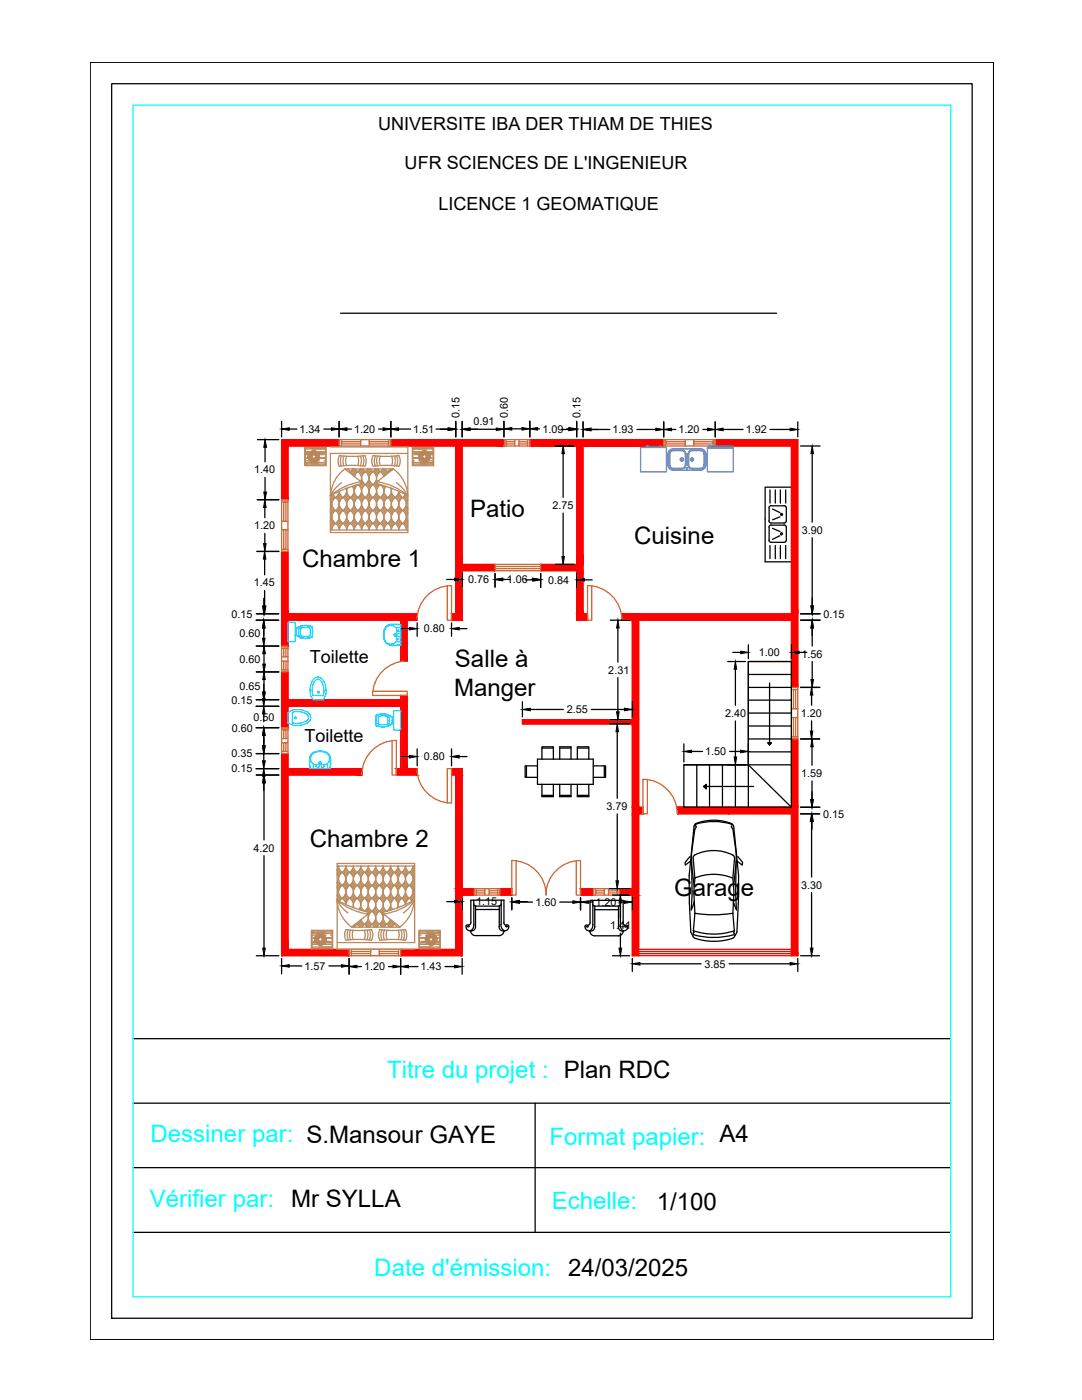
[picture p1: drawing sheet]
<svg xmlns="http://www.w3.org/2000/svg" width="216mm" height="279mm" viewBox="0 0 216 279" stroke-linecap="round" stroke-linejoin="round" font-family="sans-serif">
<defs><g id="words">
<g font-size="4.8">
<text x="93.8" y="103.2">Patio</text>
<text x="60.3" y="113.2">Chambre 1</text>
<text x="126.5" y="108.6">Cuisine</text>
<text x="90.8" y="133.2">Salle à</text>
<text x="90.6" y="138.9">Manger</text>
<text x="61.8" y="169">Chambre 2</text>
<text x="134.5" y="178.8">Garage</text>
<text x="58.1" y="240.9">Mr SYLLA</text>
<text x="131" y="241.4">1/100</text>
</g>
<g font-size="4.8" fill="#0ff">
<text x="77.2" y="215.1">Titre du projet : Plan RDC</text>
<text x="30" y="228">Dessiner par: S.Mansour GAYE</text>
<text x="109.6" y="228.4">Format papier: A4</text>
<text x="29.9" y="240.8">Vérifier par:</text>
<text x="110.1" y="241.2">Echelle:</text>
<text x="74.7" y="254.7">Date d'émission: 24/03/2025</text>
</g>
<g font-size="3.6">
<text x="75.5" y="25.9">UNIVERSITE IBA DER THIAM DE THIES</text>
<text x="80.7" y="33.7">UFR SCIENCES DE L'INGENIEUR</text>
<text x="87.5" y="41.8">LICENCE 1 GEOMATIQUE</text>
<text x="61.8" y="132.2">Toilette</text>
<text x="60.8" y="148.2">Toilette</text>
</g>
<g font-size="2.2">
<text x="91.7" y="83.4" transform="rotate(-90 91.7 83.4)">0.15</text>
<text x="101.3" y="83.3" transform="rotate(-90 101.3 83.3)">0.60</text>
<text x="115.8" y="83.5" transform="rotate(-90 115.8 83.5)">0.15</text>
<text x="59.7" y="86.4">1.34</text>
<text x="70.7" y="86.4">1.20</text>
<text x="82.4" y="86.4">1.51</text>
<text x="94.5" y="84.9">0.91</text>
<text x="108.2" y="86.3">1.09</text>
<text x="122.2" y="86.5">1.93</text>
<text x="135.4" y="86.5">1.20</text>
<text x="148.8" y="86.5">1.92</text>
<text x="50.7" y="94.5">1.40</text>
<text x="110.3" y="101.6">2.75</text>
<text x="50.7" y="105.6">1.20</text>
<text x="160" y="106.5">3.90</text>
<text x="50.6" y="117">1.45</text>
<text x="93.4" y="116.4">0.76</text>
<text x="101.1" y="116.4">1.06</text>
<text x="109.4" y="116.5">0.84</text>
<text x="46.2" y="123.3">0.15</text>
<text x="164.3" y="123.3">0.15</text>
<text x="47.8" y="127.1">0.60</text>
<text x="84.6" y="126.2">0.80</text>
<text x="151.4" y="131">1.00</text>
<text x="159.9" y="131.2">1.56</text>
<text x="47.8" y="137.6">0.65</text>
<text x="47.8" y="132.3">0.60</text>
<text x="121.4" y="134.4">2.31</text>
<text x="46.2" y="140.4">0.15</text>
<text x="50.6" y="143.9">0.50</text>
<text x="113.1" y="142.4">2.55</text>
<text x="144.7" y="143.1">2.40</text>
<text x="159.8" y="143.1">1.20</text>
<text x="46.2" y="146">0.60</text>
<text x="46.2" y="151.2">0.35</text>
<text x="46.2" y="154.2">0.15</text>
<text x="84.6" y="151.8">0.80</text>
<text x="140.7" y="150.7">1.50</text>
<text x="159.9" y="155.1">1.59</text>
<text x="121" y="161.7">3.79</text>
<text x="164.3" y="163.2">0.15</text>
<text x="50.6" y="170">4.20</text>
<text x="159.9" y="177.3">3.30</text>
<text x="95" y="180.7">1.15</text>
<text x="106.8" y="180.8">1.60</text>
<text x="118.8" y="180.8">1.20</text>
<text x="121.8" y="185.4">1.41</text>
<text x="60.8" y="193.5">1.57</text>
<text x="72.7" y="193.7">1.20</text>
<text x="83.9" y="193.7">1.43</text>
<text x="140.6" y="193.1">3.85</text>
</g>
</g></defs>
<!-- layer: Calque11 -->
<path d="M18 12.4h180.3v255h-180.3zM22.3 16.7h171.7v246.4h-171.7zM68 62.5h87M26.6 207.3h163.1M26.6 233h163.1M26.6 220.2h163.1M106.8 220.2v25.7M26.6 245.9h163.1" fill="none" stroke="#000" stroke-width=".25"/>
<path d="M26.6 21h163.1v237.8h-163.1z" fill="none" stroke="#0ff" stroke-width=".25"/>
<!-- layer: 3DJORDAN -->
<g fill="#f00" stroke="#f00" stroke-width=".2">
<path d="M129.3 88.9l3.1 .1z"/>
<path d="M105.7 87.7l26.7 1.2v-1.2zM105.7 87.7l26.7 1.2h-26.7z"/>
<path d="M142.7 87.7l16.5 1.3v-1.3zM142.7 87.7l16.5 1.3h-16.5z"/>
<path d="M105.7 88.9l23.5 .1zM105.7 88.9l23.5 .1z"/>
<path d="M78 87.7l22.6 1.3v-1.3zM78 87.7l22.6 1.3h-22.6z"/>
<path d="M56.2 87.7l11.5 1.3v-1.3zM56.2 87.7l11.5 1.3h-11.5z"/>
<path d="M56.2 89l1.3 10.7v-10.7zM56.2 89l1.3 10.7h-1.3z"/>
<path d="M115.1 89l1.2 23.6v-23.6zM115.1 89l1.2 23.6h-1.2z"/>
<path d="M90.9 89l1.3 23.6v-23.6zM90.9 89l1.3 23.6h-1.3z"/>
<path d="M107.9 112.6l8.4 1.3v-1.3zM107.9 112.6l8.4 1.3h-8.4z"/>
<path d="M90.9 112.6l7.9 1.3v-1.3zM90.9 112.6l7.9 1.3h-7.9z"/>
<path d="M157.9 89l1.3 33.5v-33.5zM157.9 89l1.3 33.5h-1.3z"/>
<path d="M115.1 113.9l1.2 8.6v-8.6zM115.1 113.9l1.2 8.6h-1.2z"/>
<path d="M90.9 113.9l1.3 8.6v-8.6zM90.9 113.9l1.3 8.6h-1.3z"/>
<path d="M56.2 110.1l1.3 12.4v-12.4zM56.2 110.1l1.3 12.4h-1.3z"/>
<path d="M124.1 122.5l35.1 1.3v-1.3zM124.1 122.5l35.1 1.3h-35.1z"/>
<path d="M115.1 122.5l2.1 1.3v-1.3zM115.1 122.5l2.1 1.3h-2.1z"/>
<path d="M90.1 122.5l2.1 1.3v-1.3zM90.1 122.5l2.1 1.3h-2.1z"/>
<path d="M56.2 122.5l27 1.3v-1.3zM56.2 122.5l27 1.3h-27z"/>
<path d="M56.2 123.8l1.3 5.1v-5.1zM56.2 123.8l1.3 5.1h-1.3z"/>
<path d="M79.9 123.8l1.4 8.1v-8.1zM79.9 123.8l1.4 8.1h-1.4z"/>
<path d="M157.9 123.8l1.3 13.4v-13.4zM157.9 123.8l1.3 13.4h-1.3z"/>
<path d="M79.9 138.8l1.4 .8v-.8zM79.9 138.8l1.4 .8h-1.4z"/>
<path d="M56.2 134.1l1.3 5.5v-5.5zM56.2 134.1l1.3 5.5h-1.3z"/>
<path d="M56.2 139.6l25.1 1.4v-1.4zM56.2 139.6l25.1 1.4h-25.1z"/>
<path d="M126.2 123.8l1.2 19.8v-19.8zM126.2 123.8l1.2 19.8h-1.2z"/>
<path d="M104.2 143.6l23.2 .9v-.9zM104.2 143.6l23.2 .9h-23.2z"/>
<path d="M56.2 141l1.3 4.2v-4.2zM56.2 141l1.3 4.2h-1.3z"/>
<path d="M79.9 141l1.4 12.4v-12.4zM79.9 141l1.4 12.4h-1.4z"/>
<path d="M56.2 150.4l1.3 3v-3zM56.2 150.4l1.3 3h-1.3z"/>
<path d="M90.1 153.4l2.1 1.3v-1.3zM90.1 153.4l2.1 1.3h-2.1z"/>
<path d="M79.1 153.4l4.1 1.3v-1.3zM79.1 153.4l4.1 1.3h-4.1z"/>
<path d="M56.2 153.4l16 1.3v-1.3zM56.2 153.4l16 1.3h-16z"/>
<path d="M157.9 147.5l1.3 13.6v-13.6zM157.9 147.5l1.3 13.6h-1.3z"/>
<path d="M126.2 144.5l1.2 16.6v-16.6zM126.2 144.5l1.2 16.6h-1.2z"/>
<path d="M157.9 161.1h1.3zM157.9 161.1h1.3z"/>
<path d="M135.2 161.1h22.7zM135.2 161.1h22.7z"/>
<path d="M135.2 161.1l24 1.3v-1.3zM135.2 161.1l24 1.3h-24z"/>
<path d="M126.2 161.1l2.1 1.3v-1.3zM126.2 161.1l2.1 1.3h-2.1z"/>
<path d="M126.2 162.4l1.2 15v-15zM126.2 162.4l1.2 15h-1.2z"/>
<path d="M90.9 154.7l1.3 22.7v-22.7zM90.9 154.7l1.3 22.7h-1.3z"/>
<path d="M123.6 177.4l3.8 1.2v-1.2zM123.6 177.4l3.8 1.2h-3.8z"/>
<path d="M115.8 177.4l2.6 1.2v-1.2zM115.8 177.4l2.6 1.2h-2.6z"/>
<path d="M99.8 177.4l2.3 1.2v-1.2zM99.8 177.4l2.3 1.2h-2.3z"/>
<path d="M90.9 177.4l3.7 1.2v-1.2zM90.9 177.4l3.7 1.2h-3.7z"/>
<path d="M90.9 178.6l1.3 10.9v-10.9zM90.9 178.6l1.3 10.9h-1.3z"/>
<path d="M56.2 154.7l1.3 34.8v-34.8zM56.2 154.7l1.3 34.8h-1.3z"/>
<path d="M157.9 162.4l1.3 28.3v-28.3zM157.9 162.4l1.3 28.3h-1.3z"/>
<path d="M126.2 178.6l1.2 12.1v-12.1zM126.2 178.6l1.2 12.1h-1.2z"/>
<path d="M79.9 189.5l12.3 1.2v-1.2zM79.9 189.5l12.3 1.2h-12.3z"/>
<path d="M56.2 189.5l13.5 1.2v-1.2zM56.2 189.5l13.5 1.2h-13.5z"/>
</g>
<g fill="none" stroke="#f00" stroke-width=".25">
<path d="M57.5 96.2l-1.3 1.3M66 87.7l-1.3 1.3M92.2 100l-1.3 1.3M143.1 87.7l-.4 .3M116.3 114.4l-1.2 1.3M159.2 110.1l-1.3 1.3M57.5 134.8l-1.3 1.2M69.7 122.5l-1.3 1.3M146.8 122.5l-1.2 1.3M81.3 149.5l-1.4 1.3M125.7 143.6l-.8 .9M127.4 141.9l-1.2 1.3"/>
<path d="M159.2 148.7l-1.3 1.3M57.5 173.3l-1.3 1.3M92.2 177.1l-1.3 1.3M146.7 161.1l-1.2 1.3M127.4 180.5l-1.2 1.2M159.2 187.2l-1.3 1.3"/>
</g>
<!-- layer: Mur -->
<g fill="none" stroke="#f00" stroke-width=".25">
<path d="M56.2 87.7h11.5v1.3h-10.2v10.7h-1.3zM78 87.7h22.6v1.3h-8.4v23.6h6.6v1.3h-6.6v9.9h-2.1v-1.3h.8v-33.5h-12.9zM105.7 87.7h26.7v1.3h-16.1v33.5h.9v1.3h-2.1v-9.9h-7.2v-1.3h7.2v-23.6h-9.4zM56.2 110.1h1.3v12.4h25.7v1.3h-1.9v8.1h-1.4v-8.1h-22.4v5.1h-1.3zM56.2 134.1h1.3v5.5h22.4v-.8h1.4v14.6h1.9v1.3h-4.1v-1.3h.8v-12.4h-22.4v4.2h-1.3zM56.2 150.4h1.3v3h14.7v1.3h-14.7v34.8h12.2v1.2h-13.5zM90.1 153.4h2.1v24h2.4v1.2h-2.4v12.1h-12.3v-1.2h11v-34.8h-.8zM99.8 177.4h2.3v1.2h-2.3zM115.8 177.4h2.6v1.2h-2.6zM127.4 190.7v-28.3h.9v-1.3h-.9v-37.3h30.5v13.4h1.3v-49.5h-16.5v1.3h15.2v33.5h-33.8v1.3h2.1v19.8h-22v.9h22v32.9h-2.6v1.2h2.6v12.1h33v-43.2h-1.3v13.6h-22.7v1.3h22.7v28.3M127.4 189.5h30.5M127.4 189.9h30.5"/>
<path d="M127.4 190.3h30.5"/>
</g>
<!-- layer: 3DJORDAN -->
<path d="M79.9 123.8v8.1M79.9 138.8v.8M149.3 132h8.6M79.9 141v12.4" fill="none" stroke="#dd6e00" stroke-width=".25"/>
<!-- layer: Porte -->
<g fill="none" stroke="#cd6928" stroke-width=".25">
<path d="M89.3 116.9v6.9h.8v-6.9M90.1 116.9a6.9 6.9 0 0 0-6.9 6.8M117.2 116.9a6.9 6.9 0 0 1 6.9 6.8M117.2 116.9v6.9h.9v-6.9M74.4 138h6.9v.8h-6.9M81.2 131.9a6.9 6.9 0 0 0-6.8 6.9M78.2 147.8v6.9h.9v-6.9M79.1 147.8a6.9 6.9 0 0 0-6.9 6.9M83.2 153.4a6.9 6.9 0 0 0 6.9 6.9v-6.9h-.8v6.9M128.3 155.5a6.9 6.9 0 0 1 6.8 6.9M128.3 155.6v6.8h.9v-6.8M103 171.8v6.8h-.9v-6.8a6.8 6.8 0 0 1 6.9 6.8"/>
<path d="M115 171.8v6.8h.8v-6.8a6.8 6.8 0 0 0-6.9 6.8"/>
</g>
<!-- layer: Fenetre -->
<g fill="none" stroke="#cd6928" stroke-width=".25">
<path d="M56.2 99.7h1.3v10.4h-1.3zM67.7 87.7h10.3v1.3h-10.3zM68.1 87.7v1.3M72 88.2h-3.9v.4h3.9M72 87.7v1.3M73.7 88.2h3.9v.4h-3.9M73.7 87.7v1.3M77.6 87.7v1.3M100.6 87.7h5.1v1.3h-5.1zM101 87.7v1.3M102.7 88.2h-1.7v.4h1.7M102.7 87.7v1.3"/>
<path d="M103.6 88.2h1.7v.4h-1.7M103.6 87.7v1.3M105.3 87.7v1.3M132.4 87.7h10.3v1.3h-10.3zM132.9 87.7v1.3M136.7 88.2h-3.8v.4h3.8M136.7 87.7v1.3M138.4 88.2h3.9v.4h-3.9M138.4 87.7v1.3M142.3 87.7v1.3M56.2 109.6h1.3M56.2 105.7h1.3"/>
<path d="M56.2 100.2h1.3M56.2 104h1.3M56.6 105.7v3.9h.4v-3.9M56.6 104v-3.8h.4v3.8M98.8 112.6h9.1v1.3h-9.1zM98.8 113.5h9.1M98.8 113.1h9.1M56.2 128.9h1.3v5.2h-1.3zM56.2 133.7h1.3M56.2 131.9h1.3M56.2 129.4h1.3M56.2 131.1h1.3"/>
<path d="M56.6 131.9v1.8h.4v-1.8M56.6 131.1v-1.7h.4v1.7M157.9 137.2h1.3v10.3h-1.3zM157.9 137.6h1.3M56.2 145.2h1.3v5.2h-1.3zM56.2 150h1.3M56.2 148.2h1.3M56.2 145.7h1.3M56.2 147.4h1.3M56.6 148.2v1.8h.4v-1.8M56.6 147.4v-1.7h.4v1.7M157.9 147.1h1.3"/>
<path d="M157.9 143.2h1.3M157.9 141.5h1.3M158.3 143.2v3.9h.5v-3.9M158.3 141.5v-3.9h.5v3.9M94.6 177.4h5.2v1.2h-5.2zM95 177.4v1.2M96.7 177.8h-1.7v.4h1.7M96.7 177.4v1.2M97.6 177.8h1.7v.4h-1.7M97.6 177.4v1.2M99.3 177.4v1.2M118.4 177.4h5.2v1.2h-5.2z"/>
<path d="M118.8 177.4v1.2M120.6 177.8h-1.8v.4h1.8M120.6 177.4v1.2M121.4 177.8h1.8v.4h-1.8M121.4 177.4v1.2M123.2 177.4v1.2M69.7 189.5h10.2v1.2h-10.2zM70.1 189.5v1.2M74 189.9h-3.9v.4h3.9M74 189.5v1.2M75.7 189.9h3.8v.4h-3.8M75.7 189.5v1.2"/>
<path d="M79.5 189.5v1.2"/>
</g>
<!-- layer: Escalier -->
<g fill="none" stroke="#000" stroke-width=".25">
<path d="M149.3 132h8.6v29.1h-21.4v-8.5h12.8zM149.3 134.6h8.6M149.3 137.2h8.6M149.3 139.7h8.6M149.3 132v29.1M136.5 152.6h21.4M139 152.6v8.5M141.6 152.6v8.5M144.2 152.6v8.5M146.7 152.6v8.5M149.3 142.3h8.6M149.3 144.9h8.6"/>
<path d="M149.3 147.5h8.6M149.3 150.1h8.6M149.3 152.6l8.6 8.5"/>
</g>
<!-- layer: F1 -->
<g fill="none" stroke="#b88a5c" stroke-width=".25">
<path d="M60.8 89.3h4.3v3.6h-4.3zM60.9 89.4h4.1v3.4h-4.1zM60.9 89.6h4.1M60.9 90.5h.8M60.9 91.4h.6M60.9 92.3h4.1M60.9 90.2h1M60.9 92.6h.5M60.9 89.6h.2M60.9 90.2h1.1M60.9 92h1M60.9 92.6h2.7"/>
<path d="M61.1 90.7h.5M61.2 91.4h.3M62 92.6h3M62.3 89.6h2.7M63.2 90.2h1.6M63.3 90.2h1.7M63.3 92h.4M63.6 90.5h1.4M63.7 90.7h1M63.7 91.4h1.3M64.7 92h.3M64.8 92.6h.2"/>
<path d="M65.9 99l.6 .8M65.9 99.4l.5 .6M65.9 89.2h15.5v16.6M66.1 98.8l.6 .7M66.3 98.7l.6 .7M66.4 98.7l.5 .6M66.9 99.3a1.8 1.8 0 0 0-.7 1.3l-.3-.8M67.2 99.1l.6 .9M67.3 98.9l.7 .9M67.5 98.7l.7 .8M67.6 98.5l.7 .9M67.7 98a1.77 1.77 0 0 0 .7 1.3 1.67 1.67 0 0 0-.7 1.3 1.8 1.8 0 0 0-.7-1.3"/>
<path d="M67.7 93l2.9-.1 2.2 .1M67.7 98.1l-.3 .7-.4 .5M67.7 93.1a2.44 2.44 0 0 1 0-2.2l2.9 .2 2.2-.2a2.49 2.49 0 0 1 0 2.2M68.1 96.4l-1.2 1.1-1 1.4M68.1 91l-.2 .8 .2 1.2M68.6 91l-.2 .8 .2 1.2M68.6 99.1l.7 .9M68.8 98.9l.7 .9M68.8 93.6a7.3 7.3 0 0 0-2.9 5.3M68.9 98.7l.7 .8M69 97.5l.2 .5M69.1 98.5l.7 .9"/>
<path d="M69.2 91.1l-.2 .7 .2 1.1M69.2 98a1.77 1.77 0 0 1-.8 1.3 1.9 1.9 0 0 1 .8 1.3 1.8 1.8 0 0 1 .7-1.3M69.2 98a1.8 1.8 0 0 0 .7 1.3M69.3 97.4v.1M69.4 97.3l-.2 .7M69.4 93.6l.5 .5M69.9 94.1l.6 .8M69.9 99.3a1.8 1.8 0 0 1 .8 1.3M69.9 94.1l-.2 .2M70.1 94l.7 .9M70.1 99.1l.7 .9M70.3 97a1.45 1.45 0 0 1-.4 2.3"/>
<path d="M70.3 93.8l.6 .8M70.3 98.9l.6 .9M70.4 93.6l.7 .8M70.4 98.7l.7 .8M70.4 93.6l-.5 .5M70.5 96.9l.3 .6M70.5 98.5l.8 .9M70.8 96.9l.1 .3M70.8 93.6l.5 .6M70.9 93.6l.5 .5-.7 1M71 96.8l.1 .2M71.3 96.7v.1"/>
<path d="M71.4 91.1l.1 .7-.1 1.1M71.4 96.7a1.5 1.5 0 0 1 0 2.6 1.77 1.77 0 0 1 .7 1.3M71.4 96.7a1.5 1.5 0 0 0 0 2.6 1.77 1.77 0 0 0-.7 1.3M71.4 96.7h.1M71.6 94l.7 .9M71.6 99.1l.7 .9M71.7 96.6l.6 .9M71.8 93.8l.6 .8M71.8 98.9l.6 .9M71.9 91l.2 .8-.2 1.2M71.9 93.6l.7 .8M71.9 98.7l.7 .8"/>
<path d="M71.9 93.6l-.5 .5a1.5 1.5 0 0 1 .6 2M72 96.5l.4 .7M72 95.9l.8 .9M72 98.5l.8 .9M72 96.3l.6 .7M72.1 96.6a24.7 24.7 0 0 0-6.2 2.3M72.1 96.1a12.5 12.5 0 0 0-6.2 2.8M72.3 93.6l.5 .6M72.4 93.6l.5 .5M72.4 91l.2 .8-.2 1.2M72.9 96.7a1.8 1.8 0 0 1 .7 1.3M72.9 94.1a1.8 1.8 0 0 1 .7 1.3"/>
<path d="M72.9 99.3a1.9 1.9 0 0 1 .7 1.3 1.8 1.8 0 0 1 .8-1.3M72.9 96.7a1.5 1.5 0 0 0 0 2.6M72.9 94.1a1.5 1.5 0 0 0 0 2.6M72.9 99.3a1.8 1.8 0 0 0-.7 1.3M73.1 96.5l.7 1M73.1 94l.7 .9M73.1 99.1l.7 .9M73.3 93.8l.6 .8M73.3 96.4l.6 .8M73.3 98.9l.6 .9M73.4 93.6l.7 .8M73.4 96.1l.7 .9"/>
<path d="M73.4 98.7l.7 .8M73.4 93.6l-.5 .5M73.5 95.9l.8 .9M73.5 98.5l.8 .9M73.6 95.4a1.8 1.8 0 0 1-.7 1.3M73.6 98a1.8 1.8 0 0 1-.7 1.3M73.6 95.4a1.8 1.8 0 0 0 .8 1.3M73.6 98a1.8 1.8 0 0 0 .8 1.3M73.8 93.6l.5 .6M73.9 93.6l.5 .5M74.4 96.7a1.8 1.8 0 0 0-.8 1.3M74.4 94.1a1.8 1.8 0 0 0-.8 1.3"/>
<path d="M74.4 96.7a1.8 1.8 0 0 1 .7 1.3M74.4 94.1a1.8 1.8 0 0 1 .7 1.3M74.4 99.3a1.8 1.8 0 0 1 .7 1.3 1.67 1.67 0 0 1 .8-1.3M74.4 90.9a2.35 2.35 0 0 0 0 2.2M74.5 93l2.9-.1 2.2 .1M74.5 90.9l2.9 .2 2.2-.2a2.49 2.49 0 0 1 0 2.2M74.6 96.5l.7 1M74.6 94l.7 .9M74.6 99.1l.7 .9M74.8 96.4l.6 .8M74.8 93.8l.6 .8M74.8 98.9l.6 .9"/>
<path d="M74.9 93.6l.7 .8M74.9 96.1l.7 .9M74.9 98.7l.7 .8M74.9 91l-.2 .8 .2 1.2M74.9 93.6l-.5 .5M75 95.9l.3 .2M75 98.5l.8 .9M75.1 95.4l.2 .7M75.1 98a1.8 1.8 0 0 0 .8 1.3M75.1 95.4a1.8 1.8 0 0 1-.7 1.3M75.1 98a1.8 1.8 0 0 1-.7 1.3M75.2 96.6a24.7 24.7 0 0 1 6.1 2.3"/>
<path d="M75.2 96.1a12.5 12.5 0 0 1 6.2 2.8M75.3 93.6l.5 .6M75.3 93.6l.6 .5M75.4 91l-.2 .8 .2 1.2M75.7 96.7l.1 .1M75.8 96.7h.1M75.9 96.7a1.8 1.8 0 0 0-.8 1.3M75.9 94.1a1.8 1.8 0 0 0-.8 1.3M75.9 96.7a1.8 1.8 0 0 1 .7 1.3M75.9 94.1l.7 1M75.9 99.3a1.67 1.67 0 0 1 .7 1.3 1.8 1.8 0 0 1 .7-1.3M75.9 91.1l-.2 .7 .2 1.1"/>
<path d="M75.9 96.7h.1M76.1 94l.7 .9M76.1 99.1l.7 .9M76.3 93.8l.6 .8M76.3 98.9l.6 .9M76.4 96.8l.4 .7M76.4 93.6l.7 .8M76.4 98.7l.7 .8M76.4 93.6l-.5 .5M76.5 98.5l.8 .9M76.6 98a1.8 1.8 0 0 0 .7 1.3M76.6 98a1.8 1.8 0 0 1-.7 1.3"/>
<path d="M76.8 93.6l.5 .6M76.8 97l.1 .2M76.8 93.6l.5 .5M77 97l-.4 1M77.3 94.1l-.6 .8M77.4 94.1l.2 .2M77.4 99.3a1.8 1.8 0 0 1 .7 1.3M77.6 94l.2 .1M77.6 99.1l.6 .9M77.7 93.8l.3 .2M77.7 98.9l.7 .9M77.9 93.6l.3 .2"/>
<path d="M77.9 98.7l.7 .8M77.9 93.6l-.5 .5M77.9 97.3l.1 .2a1.52 1.52 0 0 1-.6 1.8M78 98.5l.8 .9M78.1 91.1l.2 .7-.2 1.1M78.2 97.5l-.1 .5a1.79 1.79 0 0 0 .7 1.3 1.77 1.77 0 0 0-.7 1.3M78.3 93.6l.1 .1M78.5 93.6a7.3 7.3 0 0 1 2.9 5.3M78.5 93.6h-9.7l3.3 2.6v.3M78.5 93.6l-3.3 2.6v.3M78.7 91l.2 .8-.2 1.2M79 99.1l.7 .9"/>
<path d="M79.1 91l.2 .8-.2 1.2M79.1 96.4l1.3 1.1 .9 1.4M79.2 98.9l.7 .9M79.4 98.7l.7 .8M79.5 98.5l.7 .9M79.6 98.1l.2 .7 .5 .5M79.6 98a1.8 1.8 0 0 1-.8 1.3 1.77 1.77 0 0 1 .8 1.3M80.3 99.3a1.8 1.8 0 0 0-.7 1.3M80.3 99.3a1.8 1.8 0 0 1 .8 1.3M80.5 99.1l.7 .9M80.7 98.9l.2 .2a.84 .84 0 0 1 .2 1.2v.3M80.8 98.7l.6 .6"/>
<path d="M80.9 98.7l-.6 .6M81.4 90.5h-15.5v15.8h15.5v-.5M82.3 89.3h4.2v3.6h-4.2zM82.4 89.4h4v3.4h-4zM82.4 89.6h4M82.4 90.5h1.3M82.4 91.4h1.2M82.4 92.3h4M82.4 90.2h1.6M82.4 92.6h2.9M82.4 89.6h2.6M82.4 92h.3"/>
<path d="M82.4 92.6h.1M82.5 90.2h1.6M82.7 90.7h.9M83.6 92h.4M83.7 92.6h2.7M85.3 90.2h1.1M85.4 90.2h1M85.4 92h1M85.7 90.5h.7M85.8 91.4h.6M85.8 90.7h.5M85.8 91.4h.3"/>
<path d="M86 92.6h.4M86.3 89.6h.1M65.9 104.2l.6 .7M65.9 101.6l.6 .7M65.9 104.5l.5 .7M65.9 101.9l.5 .7M65.9 101.4l.3-.8a1.8 1.8 0 0 0 .7 1.3M65.9 102.3l.3 .9M65.9 105.8h15.5M66 103.9l.7 .8M66 101.3l.7 .8M66.1 103.7l.8 .8"/>
<path d="M66.1 101.1l.8 .8M66.2 103.2a1.8 1.8 0 0 0 .7 1.3M66.2 103.2l-.3 .8M66.9 104.5a1.8 1.8 0 0 0-.7 1.3l-.3-.9M66.9 101.9a1.8 1.8 0 0 0-.7 1.3M67 101.9a1.8 1.8 0 0 0 .7-1.3 1.67 1.67 0 0 0 .7 1.3 1.77 1.77 0 0 0-.7 1.3M67 101.9a1.8 1.8 0 0 1 .7 1.3M67.2 104.3l.6 .9M67.2 101.7l.6 .9M67.3 104.1l.7 .8M67.3 101.5l.7 .8M67.5 103.9l.7 .8"/>
<path d="M67.5 101.3l.7 .8M67.6 103.7l.7 .8M67.6 101.1l.7 .8M67.7 103.2a1.8 1.8 0 0 0 .7 1.3 1.77 1.77 0 0 0-.7 1.3 1.67 1.67 0 0 0-.7-1.3M67.7 103.2a1.8 1.8 0 0 1-.7 1.3M68.6 104.3l.7 .9M68.6 101.7l.7 .9M68.8 104.1l.7 .8M68.8 101.5l.7 .8M68.9 103.9l.7 .8M68.9 101.3l.7 .8M69.1 103.7l.7 .8"/>
<path d="M69.1 101.1l.7 .8M69.2 103.2a1.77 1.77 0 0 1-.8 1.3 1.9 1.9 0 0 1 .8 1.3 1.8 1.8 0 0 1 .7-1.3M69.2 103.2a1.8 1.8 0 0 0 .7 1.3M69.9 101.9a1.5 1.5 0 0 1 0 2.6M69.9 104.5a1.8 1.8 0 0 1 .8 1.3M69.9 101.9a1.8 1.8 0 0 1-.7-1.3 1.9 1.9 0 0 1-.8 1.3 1.77 1.77 0 0 1 .8 1.3M69.9 101.9a1.8 1.8 0 0 0-.7 1.3M70.1 104.3l.7 .9M70.1 101.7l.7 .9M70.3 104.1l.6 .8M70.3 101.5l.6 .8M70.4 103.9l.7 .8"/>
<path d="M70.4 101.3l.7 .8M70.5 103.7l.8 .8M70.5 101.1l.8 .8M70.7 100.6a1.8 1.8 0 0 1-.8 1.3M70.7 100.6a1.77 1.77 0 0 0 .7 1.3 1.5 1.5 0 0 0 0 2.6 1.77 1.77 0 0 0-.7 1.3M71.6 104.3l.7 .9M71.6 101.7l.7 .9M71.8 104.1l.6 .8M71.8 101.5l.6 .8M71.9 103.9l.7 .8M71.9 101.3l.7 .8M72 103.7l.8 .8"/>
<path d="M72 101.1l.8 .8M72.1 100.6a1.77 1.77 0 0 1-.7 1.3 1.5 1.5 0 0 1 0 2.6 1.77 1.77 0 0 1 .7 1.3M72.2 100.6a1.8 1.8 0 0 0 .7 1.3M72.9 104.5a1.9 1.9 0 0 1 .7 1.3 1.8 1.8 0 0 1 .8-1.3M72.9 101.9a1.9 1.9 0 0 0 .7-1.3 1.8 1.8 0 0 0 .8 1.3M72.9 101.9a1.8 1.8 0 0 1 .7 1.3M72.9 101.9a1.5 1.5 0 0 0 0 2.6M72.9 104.5a1.8 1.8 0 0 0-.7 1.3M73.1 104.3l.7 .9M73.1 101.7l.7 .9M73.3 104.1l.6 .8M73.3 101.5l.6 .8"/>
<path d="M73.4 103.9l.7 .8M73.4 101.3l.7 .8M73.5 103.7l.8 .8M73.5 101.1l.8 .8M73.6 103.2a1.8 1.8 0 0 1-.7 1.3M73.6 103.2a1.8 1.8 0 0 0 .8 1.3M74.4 101.9a1.8 1.8 0 0 0-.8 1.3M74.4 104.5a1.8 1.8 0 0 1 .7 1.3 1.67 1.67 0 0 1 .8-1.3M74.4 101.9a1.8 1.8 0 0 0 .7-1.3 1.67 1.67 0 0 0 .8 1.3M74.4 101.9a1.8 1.8 0 0 1 .7 1.3M74.6 104.3l.7 .9M74.6 101.7l.7 .9"/>
<path d="M74.8 104.1l.6 .8M74.8 101.5l.6 .8M74.9 103.9l.7 .8M74.9 101.3l.7 .8M75 103.7l.8 .8M75 101.1l.8 .8M75.1 103.2a1.8 1.8 0 0 0 .8 1.3M75.1 103.2a1.8 1.8 0 0 1-.7 1.3M75.9 101.9a1.8 1.8 0 0 0-.8 1.3M75.9 104.5a1.8 1.8 0 0 1 .7 1.3 1.67 1.67 0 0 1 .7-1.3M75.9 101.9a1.67 1.67 0 0 0 .7-1.3 1.8 1.8 0 0 0 .7 1.3M75.9 101.9a1.8 1.8 0 0 1 .7 1.3"/>
<path d="M76.1 104.3l.7 .9M76.1 101.7l.7 .9M76.3 104.1l.6 .8M76.3 101.5l.6 .8M76.4 103.9l.7 .8M76.4 101.3l.7 .8M76.5 103.7l.8 .8M76.5 101.1l.8 .8M76.6 103.2a1.8 1.8 0 0 0 .7 1.3M76.6 103.2a1.8 1.8 0 0 1-.7 1.3M77.3 101.9a1.8 1.8 0 0 0-.7 1.3M77.4 101.9a1.5 1.5 0 0 1 0 2.6"/>
<path d="M77.4 104.5a1.8 1.8 0 0 1 .7 1.3M77.6 104.3l.6 .9M77.6 101.7l.6 .9M77.7 104.1l.7 .8M77.7 101.5l.7 .8M77.9 103.9l.7 .8M77.9 101.3l.7 .8M78 103.7l.8 .8M78 101.1l.8 .8M78.1 100.6a1.77 1.77 0 0 0 .7 1.3 1.5 1.5 0 0 0 0 2.6 1.77 1.77 0 0 0-.7 1.3M78.1 100.6a1.8 1.8 0 0 1-.7 1.3M79 104.3l.7 .9"/>
<path d="M79 101.7l.7 .9M79.2 104.1l.7 .8M79.2 101.5l.7 .8M79.4 103.9l.7 .8M79.4 101.3l.7 .8M79.5 103.7l.7 .8M79.5 101.1l.7 .8M79.6 100.6a1.8 1.8 0 0 0 .7 1.3M79.6 100.6a1.77 1.77 0 0 1-.8 1.3 1.5 1.5 0 0 1 0 2.6 1.77 1.77 0 0 1 .8 1.3M80.3 101.9a1.5 1.5 0 0 0 0 2.6M80.3 104.5a1.8 1.8 0 0 0-.7 1.3M80.3 101.9a1.5 1.5 0 0 1 0 2.6"/>
<path d="M80.3 104.5a1.8 1.8 0 0 1 .8 1.3M80.5 104.3l.7 .9M80.5 101.7l.7 .9M80.7 104.1l.2 .2a.84 .84 0 0 1 .2 1.2v.3M80.7 101.5l.2 .2a.84 .84 0 0 1 .2 1.2v.6l.3 .5-.4-.3M80.8 103.9l.6 .5M80.8 101.3l.6 .5M81.1 100.6a1.8 1.8 0 0 1-.8 1.3M81.1 100.6l.3 .8-.4-.3M67.2 179.7a12.5 12.5 0 0 0 6.2 2.7M67.2 179.6a24.7 24.7 0 0 0 6.2 2.4M67.2 179.7l1 1.4 1.2 1.1"/>
<path d="M67.3 179.6a7.3 7.3 0 0 0 2.8 5.4M67.3 174.1l.5 .6M67.3 176.7l.5 .6M67.3 179.3l.5 .5M67.3 172.8v16.6h15.4M67.3 172.8h15.4M67.3 172.8v-.5h15.4v15.8h-15.4M67.4 173.4l.7 .9M67.4 178.5l.7 .9M67.4 175.9l.7 1M67.5 175.4v.3a.95 .95 0 0 0 .4 1.3M67.5 178v.3a.95 .95 0 0 0 .4 1.3"/>
<path d="M67.5 178a1.8 1.8 0 0 0 .8 1.3l-.6 .6M67.5 175.4a1.77 1.77 0 0 0 .8 1.3 1.8 1.8 0 0 0-.8 1.3M67.7 174.9l-.5-.3 .3 .8M67.7 177.5l-.5-.4 .3 .9M67.9 174.5l-.2-.2a.84 .84 0 0 1-.2-1.2v-.3a1.9 1.9 0 0 0 .8 1.3 1.77 1.77 0 0 0-.8 1.3M68.4 174l.7 .9M68.4 176.6l.7 .9M68.4 179.2l.7 .9M68.6 173.9l.7 .8M68.6 176.4l.7 .9M68.6 179l.7 .8M68.7 173.6l.7 .9"/>
<path d="M68.7 176.2l.7 .8M68.7 178.8l.7 .8M68.9 173.4l.7 .9M68.9 178.5l.7 .9M68.9 175.9l.7 1M69 172.8a1.77 1.77 0 0 1-.7 1.3 1.5 1.5 0 0 1 0 2.6 1.49 1.49 0 0 1 0 2.6 1.76 1.76 0 0 1 .7 1.2M69 172.8a1.8 1.8 0 0 0 .8 1.3M69.8 174.1a1.5 1.5 0 0 0 0 2.6M69.8 179.3a1.8 1.8 0 0 0-.8 1.2M69.8 176.7a1.5 1.5 0 0 0 0 2.6M69.8 174.1a1.5 1.5 0 0 1 0 2.6M69.8 179.3a1.8 1.8 0 0 1 .7 1.3"/>
<path d="M69.8 176.7a1.5 1.5 0 0 1 0 2.6M69.9 174l.7 .9M69.9 176.6l.7 .9M69.9 179.2l.7 .9M70 173.9l.7 .8M70 176.4l.7 .9M70 179l.7 .8M70.2 173.6l.7 .9M70.2 176.2l.7 .8M70.2 178.8l.7 .8M70.4 173.4l.7 .9M70.4 178.5l.7 .9"/>
<path d="M70.4 175.9l.7 1M70.5 172.8a1.77 1.77 0 0 0 .8 1.3 1.5 1.5 0 0 0 0 2.6 1.49 1.49 0 0 0 0 2.6 1.77 1.77 0 0 0-.8 1.3M70.5 172.8a1.8 1.8 0 0 1-.7 1.3M71.3 174l.8 .9M71.3 176.6l.8 .9M71.3 179.2l.8 .9M71.5 173.9l.7 .8M71.5 176.4l.7 .9M71.5 179l.7 .8M71.7 173.6l.7 .9M71.7 176.2l.7 .8M71.7 178.8l.7 .8"/>
<path d="M71.9 173.4l.6 .9M71.9 178.5l.6 .9M71.9 175.9l.6 1M72 172.8a1.8 1.8 0 0 0 .7 1.3M72 172.8a1.77 1.77 0 0 1-.7 1.3 1.5 1.5 0 0 1 0 2.6 1.49 1.49 0 0 1 0 2.6 1.77 1.77 0 0 1 .7 1.3M72.7 174.1a1.5 1.5 0 0 0 0 2.6M72.7 179.3a1.8 1.8 0 0 0-.7 1.3M72.7 176.7a1.5 1.5 0 0 0 0 2.6M72.8 174.1a1.67 1.67 0 0 0 .7-1.3 1.8 1.8 0 0 0 .7 1.3M72.8 179.3a1.67 1.67 0 0 1 .7 1.3 1.8 1.8 0 0 1 .7-1.3M72.8 174.1a1.8 1.8 0 0 1 .7 1.3M72.8 176.7a1.8 1.8 0 0 1 .7 1.3"/>
<path d="M72.8 174l.8 .9M72.8 176.6l.8 .9M72.8 179.2l.8 .9M73 173.9l.7 .8M73 176.4l.7 .9M73 179l.7 .8M73.2 173.6l.6 .9M73.2 176.2l.6 .8M73.2 178.8l.6 .8M73.3 173.4l.7 .9M73.3 178.5l.7 .9M73.3 175.9l.7 1"/>
<path d="M73.5 178a1.8 1.8 0 0 0 .7 1.3M73.5 175.4a1.8 1.8 0 0 0 .7 1.3M73.5 178a1.8 1.8 0 0 1-.7 1.3M73.5 175.4a1.8 1.8 0 0 1-.7 1.3M74.2 174.1a1.8 1.8 0 0 0-.7 1.3M74.2 176.7a1.8 1.8 0 0 0-.7 1.3M74.2 174.1a1.8 1.8 0 0 1 .8 1.3M74.2 174.1a1.67 1.67 0 0 0 .8-1.3 1.77 1.77 0 0 0 .7 1.3 1.8 1.8 0 0 0-.7 1.3M74.2 176.7a1.8 1.8 0 0 1 .8 1.3M74.3 174l.8 .9M74.3 176.6l.8 .9M74.3 179.2l.8 .9"/>
<path d="M74.5 173.9l.7 .8M74.5 176.4l.7 .9M74.5 179l.7 .8M74.7 173.6l.6 .9M74.7 176.2l.6 .8M74.7 178.8l.6 .8M74.8 173.4l.7 .9M74.8 178.5l.7 .9M74.8 175.9l.7 1M75 178a1.77 1.77 0 0 0 .7 1.3 1.8 1.8 0 0 0-.7 1.3 1.67 1.67 0 0 0-.8-1.3M75 175.4a1.77 1.77 0 0 0 .7 1.3 1.8 1.8 0 0 0-.7 1.3M75 178a1.8 1.8 0 0 1-.8 1.3"/>
<path d="M75 175.4a1.8 1.8 0 0 1-.8 1.3M75.8 174l.8 .9M75.8 176.6l.8 .9M75.8 179.2l.8 .9M76 173.9l.7 .8M76 176.4l.7 .9M76 179l.7 .8M76.1 173.6l.7 .9M76.1 176.2l.7 .8M76.1 178.8l.7 .8M76.3 173.4l.7 .9M76.3 178.5l.7 .9"/>
<path d="M76.3 175.9l.7 1M76.4 172.8a1.77 1.77 0 0 0 .8 1.3 1.5 1.5 0 0 0 0 2.6 1.49 1.49 0 0 0 0 2.6 1.77 1.77 0 0 0-.8 1.3M76.5 172.8a1.77 1.77 0 0 1-.8 1.3 1.5 1.5 0 0 1 0 2.6 1.49 1.49 0 0 1 0 2.6 1.77 1.77 0 0 1 .8 1.3M77.3 174l.8 .9M77.3 179.2l.8 .9M77.3 176.6l.8 .9M77.5 173.9l.7 .8M77.5 176.4l.7 .9M77.5 179l.7 .8M77.7 173.6l.6 .9M77.7 176.2l.6 .8M77.7 178.8l.6 .8"/>
<path d="M77.8 173.4l.7 .9M77.8 178.5l.7 .9M77.8 175.9l.7 1M77.9 172.8a1.77 1.77 0 0 1-.7 1.3 1.5 1.5 0 0 1 0 2.6 1.49 1.49 0 0 1 0 2.6 1.77 1.77 0 0 1 .7 1.3M78 172.8a1.77 1.77 0 0 0 .7 1.3 1.5 1.5 0 0 0 0 2.6 1.49 1.49 0 0 0 0 2.6 1.77 1.77 0 0 0-.7 1.3M78.8 174l.8 .9M78.8 179.2l.8 .9M78.8 176.6l.8 .9M79 173.9l.7 .8M79 176.4l.7 .9M79 179l.7 .8M79.2 173.6l.6 .9"/>
<path d="M79.2 176.2l.6 .8M79.2 178.8l.6 .8M79.3 173.4l.7 .9M79.3 178.5l.7 .9M79.3 175.9l.7 1M79.4 178a1.8 1.8 0 0 1-.7 1.3 1.77 1.77 0 0 1 .7 1.3 1.9 1.9 0 0 1 .8-1.3M79.4 175.4a1.77 1.77 0 0 1-.7 1.3 1.8 1.8 0 0 1 .7 1.3M79.4 178a1.8 1.8 0 0 0 .8 1.3M79.4 175.4a1.8 1.8 0 0 0 .8 1.3M80.2 174.1a1.8 1.8 0 0 1 .7 1.3M80.2 174.1a1.8 1.8 0 0 0 .7-1.3 1.9 1.9 0 0 0 .8 1.3M80.2 176.7a1.8 1.8 0 0 1 .7 1.3"/>
<path d="M80.2 179.3a1.8 1.8 0 0 1 .7 1.2M80.2 174.1a1.9 1.9 0 0 1-.8-1.3 1.77 1.77 0 0 1-.7 1.3 1.8 1.8 0 0 1 .7 1.3M80.2 174.1a1.8 1.8 0 0 0-.8 1.3M80.2 176.7a1.8 1.8 0 0 0-.8 1.3M80.3 174l.7 .9M80.3 179.2l.7 .9M80.3 176.6l.7 .9M80.5 173.9l.7 .8M80.5 176.4l.7 .9M80.5 179l.7 .8M80.6 173.6l.7 .9M80.6 176.2l.7 .8"/>
<path d="M80.6 178.8l.7 .8M80.8 173.4l.7 .9M80.8 178.5l.7 .9M80.8 175.9l.7 1M80.9 178a1.8 1.8 0 0 1-.7 1.3M80.9 175.4a1.8 1.8 0 0 1-.7 1.3M80.9 178a1.8 1.8 0 0 0 .8 1.3M80.9 175.4a1.8 1.8 0 0 0 .8 1.3M81.7 174.1a1.8 1.8 0 0 0-.8 1.3M81.7 176.7a1.8 1.8 0 0 0-.8 1.3M81.7 179.3l-.5 .5-.3 .7M81.7 174.1a1.8 1.8 0 0 1 .7 1.3"/>
<path d="M81.7 176.7a1.8 1.8 0 0 1 .7 1.3M81.7 179.3l.5 .6M81.7 174l.8 .9M81.7 179.2l.6 .7M81.7 176.6l.8 .9M81.9 173.9l.7 .8M81.9 176.4l.7 .9M81.9 179l.6 .7M82.1 173.6l.6 .8M82.1 178.8l.6 .8M82.1 176.2l.6 .8M82.3 173.4l.4 .6"/>
<path d="M82.3 178.5l.4 .7M82.3 175.9l.4 .7M82.4 178l.3 .8M82.4 175.4l.3 .8M82.4 178a1.8 1.8 0 0 1-.7 1.3M82.4 175.4a1.8 1.8 0 0 1-.7 1.3M82.7 179.6a7.3 7.3 0 0 1-2.9 5.4M82.7 179.7l-1 1.4-1.2 1.1M82.7 173.6l-.3-.8a1.8 1.8 0 0 1-.7 1.3M82.7 174.6l-.3 .8M82.7 177.1l-.3 .9M82.7 179.6a24.7 24.7 0 0 1-6.2 2.4l-.4-.6"/>
<path d="M82.7 179.7a12.5 12.5 0 0 1-6.2 2.7M62.1 185.7h4.3v3.6h-4.3zM62.2 185.8h4.1v3.4h-4.1zM62.2 189h4.1M62.2 188.1h.8M62.2 187.2h.7M62.2 186.3h4.1M62.2 188.4h1.1M62.2 186h4.1M62.2 189h.2M62.2 188.5h1.1M62.2 186.6h1"/>
<path d="M62.4 187.9h.5M62.5 187.2h.3M63.6 189h2.7M64.6 188.5h1.5M64.7 188.4h1.6M64.7 186.6h.4M64.9 188.1h1.4M65 187.2h1.3M65 187.9h1M66 186.6h.3M69 185.5l2.9 .2 2.3-.2M69 187.7l2.9-.2 2.3 .2"/>
<path d="M69 185.5a2.35 2.35 0 0 0 0 2.1M69.5 185.6l-.2 .8 .2 1.2M69.9 185.6l-.2 .8 .2 1.1M70.3 184.9l.1 .1M70.5 185.6l-.2 .8 .2 1.1M70.5 180.6l.2 .6M70.5 180.6l-.1 .5M70.7 184.6l.2 .2M70.9 184.4l.2 .2M71.1 184.3l.2 .1-.6 .6-.2-.3M71.3 184.4l.5 .6M71.5 184.2l.7 .8 .5-.6"/>
<path d="M71.7 181.4l.1 .2M71.7 184l.7 .8M71.9 181.1l.3 .6M71.9 183.7l.6 .9M71.9 183.6l-.6 .8 .5 .6M72 180.6a1.8 1.8 0 0 0 .7 1.3M72 180.6l-.4 .9M72.1 183.5l.6 .9M72.7 185.6l.2 .8-.2 1.1M72.7 181.8v.1M72.8 181.9a1.67 1.67 0 0 0 .7-1.3 1.8 1.8 0 0 0 .7 1.3M72.8 181.8v.1"/>
<path d="M72.8 184.4l.5 .6M72.8 181.8l.1 .1M73 184.2l.7 .8 .5-.6M73 181.6l.7 .8M73.2 181.4l.6 .8M73.2 184l.6 .8M73.2 185.6l.2 .8-.2 1.1M73.3 181.1l.7 .9M73.3 183.7l.7 .9M73.4 182.1v.3l-3.2 2.6h9.7l-3.3-2.6v-.3M73.5 183.1a1.8 1.8 0 0 0 .7 1.3M73.5 183.1a1.8 1.8 0 0 1-.7 1.3"/>
<path d="M73.6 182.7l-.3-.2 .2 .6M73.7 185.6l.2 .8-.2 1.2M74.1 185.5a2.35 2.35 0 0 1 0 2.1M74.2 181.8a1.8 1.8 0 0 0-.7 1.3M74.2 181.9a1.8 1.8 0 0 0 .8-1.3 1.67 1.67 0 0 0 .7 1.3 1.77 1.77 0 0 0-.7 1.2M74.2 181.8a1.8 1.8 0 0 1 .8 1.3M74.3 181.8l.8 .9M74.3 184.4l.5 .6-.6-.6M74.5 181.6l.7 .8M74.7 184l.6 .8M74.7 181.4l.6 .8M74.8 181.1l.7 .9"/>
<path d="M74.8 183.7l.7 .9M75 183.1a1.77 1.77 0 0 0 .7 1.3l-.5 .6-.7-.8M75 183.1a1.8 1.8 0 0 1-.8 1.3M75.8 187.7l2.9-.2 2.2 .2M75.8 181.8l.8 .9M75.8 184.4l.5 .6M75.8 187.6a2.37 2.37 0 0 1 0-2.1l2.9 .2 2.2-.2a2.37 2.37 0 0 1 0 2.1M76 181.6l.5 .7M76.1 184l.7 .8M76.2 185.6l-.2 .8 .2 1.2M76.3 181.1l.6 .9M76.3 183.7l.7 .9"/>
<path d="M76.4 180.6a1.8 1.8 0 0 0 .8 1.3h-.1M76.5 180.6a1.8 1.8 0 0 1-.8 1.3 1.49 1.49 0 0 1 0 2.5l.5 .6M76.6 182.5l-.1 .2a1.52 1.52 0 0 0 .7 1.7l-.5 .6-.7-.8M76.7 185.6l-.2 .8 .2 1.1M77.3 185.6l-.2 .8 .2 1.1M77.3 181.8h.1M77.3 184.4l.5 .6M77.5 181.6l.1 .2M77.7 184l.6 .8M77.7 181.4l.1 .3M77.8 181.1l.3 .5M77.8 183.7l.7 .9"/>
<path d="M77.9 183.5l-.7 .9 .5 .6M77.9 180.6a1.8 1.8 0 0 1-.7 1.3M78 180.6l.4 .9M78.1 183.6l.6 .8-.5 .6-.7-.8M78.9 184.3l-.2 .1 .5 .6M79.3 181.1v.1M79.5 185.6l.1 .8-.1 1.1M79.6 181.1l-.2-.5-.2 .6M80 185.6l.2 .8-.2 1.1M80.5 185.6l.2 .8-.2 1.2M83.6 185.7h4.3v3.6h-4.3zM83.7 185.8h4v3.4h-4z"/>
<path d="M83.7 189h4M83.7 188.1h1.4M83.7 187.2h1.2M83.7 186.3h4M83.7 188.4h1.7M83.7 186h4M83.7 189h2.6M83.7 186.6h.3M83.8 188.5h1.6M84 187.9h1M84.9 186.6h.4M86.6 188.5h1.1"/>
<path d="M86.7 188.4h1M86.8 186.6h.9M87 188.1h.7M87.1 187.9h.5M87.1 187.2h.6M87.1 187.2h.3M87.6 189h.1"/>
<circle cx="62.6" cy="91.1" r="1.12"/>
<circle cx="84.7" cy="91.1" r="1.12"/>
<circle cx="63.9" cy="187.5" r="1.12"/>
<circle cx="86" cy="187.5" r="1.12"/>
</g>
<!-- layer: FABRIC -->
<g fill="none" stroke="#b8735c" stroke-width=".25">
<path d="M61.5 91l.7 .1M61.5 90.9l.7 .1M61.6 90.7l.6 .3M61.6 90.6l.6 .4M61.7 90.5l.6 .4M61.7 91.8l.6-.4-.4 .5M61.7 90.4l.6 .5M61.9 90.3l.5 .5M61.9 90.2l.5 .6M62.1 90.1l.3 .6M62.2 90.1l.3 .6M62.2 91.3l-.6 .2"/>
<path d="M62.2 91.1l-.7 .1M62.2 91.3l-.6 .3M62.2 91.2l-.7 .1M62.3 91.3l-.6 .4M62.3 90l.2 .7M62.4 91.4l-.5 .6M62.4 91.5l-.3 .6M62.5 91.5l-.3 .6M62.5 90l.1 .7v-.7M62.5 92.2l.1-.7v.7M62.5 91.5l-.2 .7M62.7 91.5l.1 .7"/>
<path d="M62.7 91.5l.2 .7M62.8 91.5l.2 .6M62.8 90l-.1 .7M62.8 91.5l.4 .6M62.9 91.4l.6 .4M62.9 90l-.2 .7M63 91.3l.6 .3M63 91.3l.6 .4M63 91.1l.7 .1M63 91.2l.7 .1M63 91.3l.7 .2M63 90.1l-.2 .6"/>
<path d="M63.2 90.1l-.4 .6M63.3 90.2l-.5 .6M63.4 91.9l-.5-.5 .4 .6M63.4 90.3l-.5 .5M63.5 90.4l-.6 .5M63.6 90.5a1.12 1.12 0 0 0-1.8-.1 1.12 1.12 0 0 0 .3 1.7 1.12 1.12 0 0 0 1.6-.8l-.1-.8-.6 .4 .6-.3M63.7 90.8l-.7 .2M63.7 90.9l-.7 .1M63.8 91l-.8 .1M83.6 90.9l.7 .1M83.6 91l.7 .1M83.6 90.8l.7 .2"/>
<path d="M83.7 90.6l.6 .4M83.7 90.5a1.16 1.16 0 0 1 1.4-.4 1.16 1.16 0 0 1 .7 1.2 1.16 1.16 0 0 1-1.8 .7l-.3-.4-.1-.8 .1-.3 .7 .4M83.8 90.4l.6 .5M83.9 90.3l.5 .5M84 90.2l.5 .6M84.2 90.1l.3 .6M84.3 91.1l-.7 .1M84.3 91.2l-.7 .1M84.3 90.1l.3 .6M84.3 91.3l-.7 .2M84.3 91.3l-.6 .3M84.4 91.3l-.7 .4"/>
<path d="M84.4 91.4l-.6 .4M84.4 91.4l-.5 .5M84.4 90l.2 .7M84.5 91.4l-.5 .6M84.5 91.5l-.3 .6M84.6 91.5l-.3 .6M84.6 90v.7M84.6 91.5l-.2 .7M84.6 91.5v.7M84.7 90v.7M84.7 91.5v.7M84.8 91.5l.1 .7"/>
<path d="M84.8 91.5l.2 .7M84.9 90l-.1 .7M84.9 91.5l.2 .6M84.9 91.5l.3 .6M84.9 91.4l.5 .6M85 91.4l.5 .5M85 90l-.2 .7M85 91.4l.6 .4M85 91.3l.7 .4M85.1 91.3l.6 .3M85.1 91.3l.7 .2M85.1 91.1l.7 .1"/>
<path d="M85.1 91.2l.7 .1M85.1 90.1l-.2 .6M85.2 90.1l-.3 .6M85.4 90.2l-.5 .6M85.5 90.3l-.5 .5M85.6 90.4l-.6 .5M85.7 90.5l-.7 .4M85.7 90.6l-.6 .4M85.8 90.7l-.7 .3M85.8 91l-.7 .1M85.8 90.9l-.7 .1M62.8 187.4l.8 .1"/>
<path d="M62.9 187.1l.7 .3-.8-.1M62.9 187l.7 .3M63 186.9l.6 .4M63.1 186.8l.5 .4M63.2 186.7l.5 .5M63.3 186.6l.4 .6M63.4 186.5l.4 .6M63.5 186.5l.3 .6M63.6 187.5l-.8 .1M63.6 187.6l-.8 .1M63.6 187.6l-.7 .3M63.6 187.6l-.7 .4"/>
<path d="M63.6 187.7l-.6 .4M63.6 187.7l-.5 .5M63.7 187.8l-.5 .5M63.7 186.4l.2 .7M63.7 187.8l-.4 .6M63.8 187.9l-.4 .6M63.8 186.4l.1 .7M63.8 187.9l-.2 .6M63.9 187.9l-.2 .7M63.9 187.9l-.1 .7M63.9 186.4v.7M63.9 187.9v.7"/>
<path d="M64 187.9l.1 .7M64.1 187.9l.1 .7M64.1 186.4l-.1 .7M64.1 187.9l.3 .6M64.1 187.9l.4 .6M64.2 187.8l.4 .6M64.2 186.4l-.1 .7M64.2 187.8l.5 .5M64.3 187.6l.7 .4M64.3 187.6l.7 .3M64.4 187.6l.7 .1M64.4 187.5l.7 .1"/>
<path d="M64.4 186.5l-.3 .6M64.5 186.5l-.4 .6M64.6 186.6l-.4 .6M64.7 186.7l-.4 .5 .5-.4M64.9 188.1a1.1 1.1 0 0 1-1.9-.2 1.1 1.1 0 0 1 1.1-1.5 1.16 1.16 0 0 1 .8 1.7l-.6-.4 .5 .5M64.9 186.9l-.6 .4M65 187l-.7 .3M65 187.1l-.7 .3M65.1 187.4l-.7 .1M65.1 187.3l-.7 .1M84.9 187.4l.8 .1M85 187.1l.7 .3-.8-.1"/>
<path d="M85 187l.7 .3M85.1 186.9l.6 .4M85.1 186.8l.6 .4M85.3 186.7l.5 .5M85.4 186.6l.4 .6M85.5 186.5l.3 .6M85.6 186.5l.3 .6M85.7 187.6l-.7 .4M85.7 187.6l-.7 .3M85.7 187.6l-.8 .1M85.7 187.5l-.8 .1M85.7 187.7l-.6 .4a1.11 1.11 0 0 1 .3-1.5 1.11 1.11 0 0 1 1.6 .4 1.11 1.11 0 0 1-.4 1.5h-.4a.9 .9 0 0 1-1-.3l-.1-.1"/>
<path d="M85.7 186.4l.3 .7M85.7 187.8l-.4 .5M85.7 187.7l-.6 .5M85.8 187.8l-.4 .6M85.8 187.9l-.3 .6M85.9 187.9l-.3 .6M85.9 186.4l.1 .7M86 187.9l-.3 .7M86 187.9l-.1 .7M86 186.4v.7M86 187.9v.7M86.2 186.4l-.1 .7 .2-.7"/>
<path d="M86.2 187.9l.3 .6M86.2 187.9l.4 .6M86.2 187.8l.5 .6M86.3 187.8l.5 .5M86.3 188.6l-.2-.7 .1 .7M86.4 187.6l.7 .4M86.4 187.5l.7 .1M86.4 187.6l.7 .1M86.4 187.6l.7 .3M86.5 186.5l-.3 .6M86.6 186.5l-.4 .6M86.7 186.6l-.5 .6"/>
<path d="M86.8 186.7l-.5 .5M86.9 186.8l-.6 .4M87 188.1l-.6-.4 .5 .5M87 186.9l-.6 .4M87.1 187l-.7 .3M87.1 187.1l-.7 .3 .7-.1M87.2 187.4l-.8 .1"/>
<circle cx="62.6" cy="91.1" r=".4"/>
<circle cx="62.6" cy="91.1" r="1.12"/>
<circle cx="84.7" cy="91.1" r=".4"/>
<circle cx="84.7" cy="91.1" r="1.12"/>
<circle cx="63.9" cy="187.5" r="1.12"/>
<circle cx="63.9" cy="187.5" r=".4"/>
<circle cx="86" cy="187.5" r="1.12"/>
<circle cx="86" cy="187.5" r=".4"/>
</g>
<!-- layer: FURNITURE -->
<g fill="none" stroke="#00bfff" stroke-width=".25">
<path d="M57.5 124.4v3.5M57.6 124.1l-.2 .2M57.6 124.2h1.1M58.7 124.1l.2 .3v3.5l-.2 .2h-1.1l-.2-.2M58.9 126.8h.4M58.9 125.5h.4M59.1 126.7a2.65 2.65 0 0 0 3 .5M59.2 125.6v1.1M59.3 125.3l-.2 .3M59.6 126.1l.1 1M59.7 127.1a2.53 2.53 0 0 0 2.4 0M59.7 126.9l.6 .1"/>
<path d="M60 126.1v.8M60 126.8l.1 .1M60.1 125.3l-.1 .8M60.1 125.3l.9-.1 .8 .1 .1 .6-.1 1-.8 .1-.9-.1M60.3 125.3l-.6 .1M62 138.8l.5 .9M62.1 125.1l-.9-.2-1.3 .1-.2 .1-.1 1M62.1 125.1l.2 .2M62.3 125.3v1.6M62.3 127l-.2 .1M62.3 135.9a1.21 1.21 0 0 1 1.2-.8 1.21 1.21 0 0 1 1.1 .8M62.3 135.9a4 4 0 0 0-.3 2.9"/>
<path d="M62.4 125.3v.8M62.4 125.3a2.26 2.26 0 0 0-2.7-.2l-.5 .2M62.4 126.1v.8l-.2 .3M63.1 135.6a1.14 1.14 0 0 1 1.4 1.2l.1 1M63.1 135.6a2.99 2.99 0 0 0-.7 3.1M64.6 138.6l-.1 .2h-2l-.1-.2M64.6 135.9l.3 .8 .1 1.1M64.7 137.8l-.1 .8M65 138.7l-.5 1h-1.9M65.1 137.7l-.1 1M77.1 128.4a4.2 4.2 0 0 0 2.9 .3M77.1 125a2.73 2.73 0 0 0 0 3.4"/>
<path d="M77.6 124.9l.5-.1a1.16 1.16 0 0 1 1 .8M77.6 124.9a2.12 2.12 0 0 0 0 3.6h.5a1.16 1.16 0 0 0 1-.7M78 124.6l-.9 .4M78.1 124.7h1.8M78.1 124.6a2.14 2.14 0 0 0-1.4 3.1 1.48 1.48 0 0 0 1.4 1.1M78.2 128.8h1M78.2 124.6h1M79.1 126.9l.9 .1M79.2 124.6h.8M79.2 126.9v1.2h.8M79.9 124.7h.1M79.9 126l-.1 .1 .1 .1"/>
<path d="M79.9 127.2l-.1 .1 .1 .1M80 124.7v4M80 125.3h-.8v1.2M80 126.4l-.9 .1M80 128.8h-.8M57.4 144.2l.1 .1M57.5 142.3v2M57.5 144.3l.9 .4 1 .1M58.3 141.7l.8-.1a3.8 3.8 0 0 1 2.1 .5M58.3 141.7l-.9 .6M58.3 144.2l.2 .1M58.3 142.2v2.1"/>
<path d="M58.4 142.1a3.6 3.6 0 0 1 2.6 .3M58.5 142.1l-.2 .1M58.5 144.3l.8 .1M61 143.9l-.7 .3-1 .1M61 142.4l.5 .5M61.2 144.3l-.8 .3-1.1 .2M61.3 142l.6 .6M61.5 142.9v.6M61.5 143.5l-.5 .5M61.7 151.5a1.86 1.86 0 0 1 2.4-1.6h.4a1.59 1.59 0 0 1 1.5 1.6M61.8 151.5v1.9M61.8 142.6l.2 .6-.2 .5"/>
<path d="M61.8 153.3l4.1 .1M61.9 143.8l-.6 .6M62.9 150.1a2.22 2.22 0 0 1 2.8 .9M62.9 150.2a1.29 1.29 0 0 0-.9 1.1 1.29 1.29 0 0 0 .7 1.3M63.2 153.4l.1-.2 .1 .2M63.7 152.6h-1.2v.8M63.7 152.4l-.1 1M64.1 152.4l.1 1M64.1 152.6h1.3v.8M64.3 153.4l.1-.2 .1 .2M65.7 151.1v.5M65.8 151.5a1.16 1.16 0 0 1-.8 1.1"/>
<path d="M65.9 151.4v1.9M65.9 151.5v-.3a2.27 2.27 0 0 0-3.7-.7 3.6 3.6 0 0 0-.3 2.8M65.9 153.3v.1M66 152.6l-.1 .8M66 151.5v1.1M75 144.6l.2 .3M75 142.9v1.7M75.2 142.7l-.2 .2M75.2 142.7l-.1 .5v1.4a2.62 2.62 0 0 0 2.4 .3M75.2 142.7a3 3 0 0 1 2.9 .3M75.5 143.8l.1 .8 .8 .1 .8-.1M77.1 142.9l.6 .2"/>
<path d="M77.3 143l.1 .7M77.4 143.1a2.24 2.24 0 0 0-1.9 0v.6M77.4 144.5l-.2 .1M77.4 143.8l-.1 .7M77.4 142.6a2.37 2.37 0 0 1 0 2.3M77.5 142.6l-1.4-.1-.9 .3M77.7 144.5l-.6 .1M78.1 143l.1 .2v1.1M78.1 144.5a3 3 0 0 1-2.9 .4M78.1 143.1h.4M78.1 144.5h.4M78.2 144.3l-.1 .2"/>
<path d="M78.5 142v3.5l.2 .2M78.7 141.8l-.2 .2M78.7 141.8h1l.2 .2M79.9 142v3.5l-.2 .2h-1"/>
<circle cx="63.5" cy="138.1" r=".19"/>
<circle cx="78.9" cy="126.7" r=".19"/>
<circle cx="78.9" cy="126.7" r=".23"/>
<circle cx="79.5" cy="125.9" r=".11"/>
<circle cx="79.5" cy="127.5" r=".11"/>
<circle cx="59" cy="143.3" r=".19"/>
<circle cx="63" cy="152.9" r=".11"/>
<circle cx="63.9" cy="152.2" r=".23"/>
<circle cx="63.9" cy="152.2" r=".19"/>
<circle cx="64.7" cy="152.9" r=".11"/>
</g>
<!-- layer: Amenagement -->
<g fill="none" stroke="#000" stroke-width=".25">
<path d="M153.6 97.8v2.6M154.7 97.8v2.6M155.7 97.8v2.6M156.8 97.8v2.6M157.8 97.2h-5.1v14.9h5.1M153.4 103.9l.1 .3 .4 .2h2.6M153.4 107.8l.1 .2 .4 .2h2.6M153.5 101.4v2.6M153.5 105.2v2.6M153.6 108.9v2.6M153.9 100.9l-.4 .2-.1 .3M153.9 104.8l-.4 .2-.1 .2"/>
<path d="M153.9 101h2.6M153.9 104.8h2.6M154.1 105.4l1.5 .7M154.1 101.6l1.5 .7M154.7 108.9v2.6M155.6 103.2l-1.5 .5M155.6 106.9l-1.5 .7M155.7 108.9v2.6M156.5 100.9l.3 .2 .1 .3v2.5l-.2 .4-.2 .1M156.5 104.8l.3 .2 .1 .2v2.6l-.2 .4h-.2M156.8 108.9v2.6M153.6 136.3v12.4l-.4-.5h.7l-.3 .5"/>
<path d="M105 152.9v2.2M107.2 152.9h-2.4v2.2h2.4M107.2 151.5h11.2v5h-11.2zM108.1 151.5v-2.5h2.3v2.5M108.1 149.3h2.3M108.1 156.5v2.5h2.3v-2.5M108.1 158.7h2.3M111.7 151.5v-2.5h2.2v2.5M111.7 156.5v2.5h2.2v-2.5M111.7 149.3h2.2M111.7 158.7h2.2M115.2 151.5v-2.5h2.3v2.5"/>
<path d="M115.2 149.3h2.3M115.2 156.5v2.5h2.3v-2.5M115.2 158.7h2.3M118.4 152.9h2.4v2.2h-2.4M120.6 152.9v2.2M140.4 157l.5 .5v-1l-.5 .5h10M94.5 179.6v4.9M100 179.6v4.9M118.3 179.7v4.8a1.33 1.33 0 0 1-.6 1.3M123.8 179.7v4.8M93 184.8a.95 .95 0 0 0 .9 1 .95 .95 0 0 0 1-.9v-4.1h4.7v4.1M93.2 184.8l.3 .2 .1-.3a.28 .28 0 0 0-.3-.1 .28 .28 0 0 0-.3 .2"/>
<path d="M94 184.1l-.1 .3-.4 .2M94 184.2v-4.6h6.6v4.6M94.5 180.4l.1 .2 .3 .2M94.5 184.5a1.33 1.33 0 0 1-.6 1.3 .94 .94 0 0 0 1 .9h4.7a.95 .95 0 0 0 1-.9M94.9 181.5h4.7M99.6 184.9a.83 .83 0 0 0 1 .9M100 184.5a1.33 1.33 0 0 0 .6 1.3M100 180.4v.2l-.4 .2M100.5 184.1l.1 .3 .4 .2M101.3 184.8l-.2 .2-.2-.1M101.5 184.8a.28 .28 0 0 0-.3-.2 .28 .28 0 0 0-.3 .3M101.5 184.8l-.2 .7-.7 .3"/>
<path d="M116.7 184.8l.3 .7 .7 .3M117 184.9l.2 .1 .1-.2a.28 .28 0 0 0-.3-.2 .28 .28 0 0 0-.2 .3M117.7 185.8a.95 .95 0 0 0 1 1h4.7a.95 .95 0 0 0 .9-1M117.7 184.2v.2l-.4 .3M117.7 184.2v-4.5h6.6v4.5M118.3 180.4v.2l.3 .2M118.7 181.6h4.7M123.4 185a.83 .83 0 0 0 1 .8M123.4 185v-4.2h-4.7v4.2a.83 .83 0 0 1-1 .8M123.8 180.4l-.1 .2-.3 .2M123.8 184.5a1.33 1.33 0 0 0 .6 1.3M124.3 184.2l.1 .2 .4 .3"/>
<path d="M125.1 184.9l-.2 .1-.2-.1a.27 .27 0 0 1 .2-.3 .27 .27 0 0 1 .3 .3M125.3 184.8l-.3 .7-.6 .3"/>
<circle cx="155.9" cy="102.7" r=".19"/>
<circle cx="155.9" cy="106.5" r=".19"/>
</g>
<!-- layer: CUCINA -->
<g fill="none" stroke="#5c73b8" stroke-width=".25">
<path d="M127.8 89.3h5.2v4.9h-5.2zM128.9 89.3v-.2h2.9v.2M129.2 89.1l.1-.2-.1 .2M133.3 90.6v2.2M133.3 92.8a1.04 1.04 0 0 0 1 1h5.5a1.04 1.04 0 0 0 1.1-1M133.5 92.8a.78 .78 0 0 0 .8 .8h1.8M133.6 90.6v2.2M133.7 90.6v2.2M133.7 92.8a.66 .66 0 0 0 .6 .7h1.8M134.3 89.6a1.04 1.04 0 0 0-1 1M134.3 89.6h5.5M136.1 89.9a.66 .66 0 0 1 .6 .7"/>
<path d="M136.1 89.8a.78 .78 0 0 1 .7 .8M136.1 89.9l-1.8-.1a.78 .78 0 0 0-.8 .8M136.1 89.9h-1.8a.66 .66 0 0 0-.6 .7M136.7 92.8a.66 .66 0 0 1-.6 .7M136.8 90.6v2.2M136.8 92.8a.78 .78 0 0 1-.7 .8M136.8 90.6h.5v2.2h-.5zM136.9 91h.4v1.4h-.4zM137.3 92.8a.78 .78 0 0 0 .8 .8M137.4 92.8a.66 .66 0 0 0 .7 .7M137.4 90.6v2.2M138.1 89.9a.66 .66 0 0 0-.7 .7"/>
<path d="M138.1 89.8a.78 .78 0 0 0-.8 .8M138.1 89.9h1.7a.66 .66 0 0 1 .7 .7M138.1 89.9l1.7-.1a.78 .78 0 0 1 .8 .8M139.8 89.6a1.04 1.04 0 0 1 1.1 1M140.5 92.8a.66 .66 0 0 1-.7 .7h-1.7M140.5 90.6v2.2M140.6 92.8a.78 .78 0 0 1-.8 .8h-1.7M140.6 90.6v2.2M140.9 90.6v2.2M141.2 89.3h5.1v4.9h-5.1zM141.2 89.5h5.1M141.4 89.3v-.3h4.7v.3"/>
<path d="M141.7 88.9l.1 .1z"/>
<circle cx="136.1" cy="91.7" r=".32"/>
<circle cx="136.1" cy="91.7" r=".23"/>
<circle cx="137.1" cy="93.5" r=".15"/>
<circle cx="137.1" cy="91.7" r=".11"/>
<circle cx="138.1" cy="91.7" r=".32"/>
<circle cx="138.1" cy="91.7" r=".23"/>
</g>
<!-- layer: CARS -->
<g fill="none" stroke="#000" stroke-width=".25">
<path d="M137.7 170.9l-1 1.2 .1 .6 1.1-1 .6 5.3M138.3 171.3l.4 4-.3 2.7 .3 4.3-.3 3.4 .1 .4M138.5 180l-.1 .2M138.6 175.2a9.9 9.9 0 0 1 7.6 0M138.6 170.6a8.5 8.5 0 0 1 7.6 0M138.7 170.6l-.4 .6M138.8 164.5a12 12 0 0 1 7.2 0M138.9 164.5v.5M138.9 164.3a9.8 9.8 0 0 1 7 0M138.9 164.4l-.4 .5-1 9.8 .1 5.5 .3 5.8 .3 .8M139 165l-.3 .4-.7 4.9 .1 8.1-.2 3.2 .6-1.4M145.9 165l.3 .4 .7 4.9-.1 8.1 .2 3.2-.6-1.6"/>
<path d="M145.9 164.4l.5 .5M146 164.5l-.1 .5M146.2 170.6l.3 .6M146.4 164.9l1 9.8-.1 5.5-.3 5.8-.3 .8M146.6 171.3l-.4 4 .2 2.7-.2 4.3 .3 3.5M147.2 170.9l1 1.2-.1 .6-1.1-1-.6 5.3M138.2 186.7l.5 .5M138.3 185.7a12.7 12.7 0 0 0 8.2 0M138.4 186.5a14.8 14.8 0 0 0 8 0M138.4 186.1l-.1 .2 .1 .2M138.6 182.3a23.1 23.1 0 0 0 7.6 0M138.6 187.2a12.1 12.1 0 0 0 7.6 .1"/>
<path d="M146.4 186.1l.1 .2-.1 .2M146.5 185.8l-.1 .3M146.6 186.7l-.4 .5"/>
</g>
<!-- layer: Cotation -->
<g fill="none" stroke="#000" stroke-width=".25">
<path d="M51.3 99.7h4.3M51.4 87.7h4.2M52.9 89.3v2.9M52.9 95.3v2.9M56.2 84.1v3.1M57.7 85.6h1.5M64.6 85.6h1.5M67.7 84.1v3.1M69.2 85.6h.9M75.5 85.6h.9M78 84.1v3.1M79.5 85.6h2.4"/>
<path d="M87 85.6h2.4M87.9 85.7h1.5M90.9 84.1v3.1M92.2 84.1v3.1M93.8 85.7h5.2M100.6 84.1v3.1M102.1 85.6h2.1M105.7 84.1v3.1M107.2 85.6h.5M110.8 89h3.7M112 85.7h1.5M112.4 90.5v8.8"/>
<path d="M113.1 85.6h.4M115.1 84.1v3.1M116.3 84.2v3M117.9 85.7h3.8M127.1 85.7h3.8M132.4 84.2v3M134 85.7h.8M140.3 85.7h.9M142.7 84.2v3M144.3 85.7h4M153.6 85.7h4.1M159.2 84.2v3"/>
<path d="M159.7 89h3.9M162.1 90.5v13.7M51.2 110.1h4.4M52.6 119.4v1.5M52.8 111.6v3.1M52.8 117.8v3.1M52.8 101.3v2M52.8 106.5v2M89.1 115.6h1.6M92.2 114.5v2.7M98.8 114.5v2.7M100.3 115.6h1.6"/>
<path d="M104.8 115.7h1.5M106 115.6h.3M107.9 114.5v2.7M110.8 112.6h3.7M112.4 102.4v8.7M115.1 114.5v2.7M116.6 115.7h1.6M162.1 107.3v13.6M51.1 123.8h4.5M51.1 139.6h4.5M51.1 128.9h4.5M51.1 122.5h4.5"/>
<path d="M51.2 134.1h4.4M52.6 125.3v2.1M52.6 136.6v2.8M52.7 130.5v2M52.7 135.6v2.5M80.2 125.5h1.5M83.2 124.3v2.7M90.1 124.3v2.7M91.6 125.5h1.6M121.8 123.8h3.8M123.3 125.3v6.9M123.3 135.2v6.9"/>
<path d="M145.2 132h3.6M146.2 130.2h1.6M146.7 133.5v7.2M149.3 128.7v2.8M157.9 128.7v2.8M159.4 130.2h1.6M159.7 123.8h3.9M159.7 137.2h3.9M159.7 122.5h3.9M161.9 138.7v2M162.1 125.3v3.6M162.1 132v3.6"/>
<path d="M51.1 153.4h4.5M51.1 150.4h4.5M51.1 145.2h4.5M51.1 141h4.5M51.1 154.7h4.5M52.6 142.5v1.5M52.6 146.8v2M52.6 150.3v1.5M52.6 154.9v2.9M52.7 156.2v11.4M80.2 151h1.5M83.2 149.5v3.4"/>
<path d="M90.1 149.5v3.4M91.6 151h1.6M104.2 140v3.1M105.8 141.6h6.6M118 141.6h6.6M121.6 144.5h4M121.8 143.6h3.8M123.2 146v13.3M126.2 140v3.1M136.5 148.4v3.7M138 150h2.2M145.2 152.6h3.6"/>
<path d="M145.6 150h2.2M146.7 143.9v7.2M149.3 148.4v3.7M159.7 147.5h3.9M161.9 143.9v2M162 149v3.7M162 155.9v3.7M52.7 170.8v18.4M89.1 179.9h1.6M92.2 179.2v2.3M102.1 179.2v2.4M103.6 179.9h1.6"/>
<path d="M115.8 179.2v2.4M121.6 177.4h4M122.2 178.6h3.4M123.2 162.5v13.3M126.2 179.2v2.4M159.7 162.4h3.9M159.7 161.1h3.9M161.9 163.9v11.1M161.9 178.1v11.1M162 163.9v1.6M51.2 190.7h4.4M56.2 191.3v3"/>
<path d="M57.7 192.8h2.5M65.6 192.8h2.5M69.7 191.3v3.2M71.2 192.9h.9M77.5 192.9h.9M79.9 191.3v3.2M81.5 192.9h1.9M88.8 192.9h1.9M92.2 191.3v3.1M103.6 180h2.7M111.7 180h2.6M117.4 180h.9"/>
<path d="M122.2 190.7h3.4M123.7 180h.9M123.8 180.2v3M123.8 186.3v2.9M126.2 191.3v2.6M127.7 192.3h12.2M145.5 192.3h12.2M159.2 191.3v2.6M159.7 190.7h3.8"/>
</g>
<g fill="#000" stroke="#000" stroke-width=".2">
<path d="M52.6 98.2h.6l-.3 1.5zM52.9 87.7l.3 1.6h-.6zM56.2 85.6l1.5-.2v.5zM66.1 85.4l1.6 .2-1.6 .3zM67.7 85.6l1.5-.2v.5zM76.4 85.4l1.6 .2-1.6 .3zM78 85.6l1.5-.2v.5zM89.4 85.4l1.5 .2-1.5 .3zM89.4 85.4l1.5 .3-1.5 .2zM92.2 85.7l1.6-.3v.5zM99 85.4l1.6 .3-1.6 .2zM100.6 85.6l1.5-.3v.5z"/>
<path d="M104.2 85.3l1.5 .3-1.5 .2zM105.7 85.6l1.5-.3v.5zM112.4 89l.2 1.5h-.5zM113.5 85.3l1.6 .3-1.6 .2zM113.5 85.5l1.6 .2-1.6 .3zM116.3 85.7l1.6-.2v.5zM130.9 85.5l1.5 .2-1.5 .3zM132.4 85.7l1.6-.2v.5zM141.2 85.5l1.5 .2-1.5 .3zM142.7 85.7l1.6-.2v.5zM157.7 85.5l1.5 .2-1.5 .3zM162.1 89l.2 1.5h-.5z"/>
<path d="M52.8 110.1l.3 1.5h-.6zM52.6 108.5h.5l-.3 1.6zM52.8 99.7l.3 1.6h-.5zM90.7 115.4l1.5 .2-1.5 .3zM98.8 115.6l1.5-.2v.5zM106.3 115.5l1.6 .2-1.6 .3zM106.3 115.4l1.6 .2-1.6 .3zM112.1 111.1h.5l-.2 1.5zM115.1 115.7l1.5-.2v.5zM52.4 127.4h.5l-.3 1.5zM52.6 123.8l.3 1.5h-.5zM52.4 120.9h.5l-.3 1.6z"/>
<path d="M52.4 138.1h.5l-.3 1.5zM52.4 139.4h.5l-.3 1.6zM52.4 138.1h.5l-.2 1.5zM52.7 134.1l.2 1.5h-.5zM52.4 132.5h.6l-.3 1.6zM52.7 128.9l.3 1.6h-.6zM52.5 120.9h.6l-.3 1.6zM81.7 125.2l1.5 .3-1.5 .2zM90.1 125.5l1.5-.3v.5zM123.3 123.8l.2 1.5h-.5zM146.7 132l.3 1.5h-.5zM147.8 129.9l1.5 .3-1.5 .3z"/>
<path d="M157.9 130.2l1.5-.3v.6zM161.9 137.2l.3 1.5h-.5zM162.1 123.8l.2 1.5h-.5zM161.8 135.6h.5l-.2 1.6zM161.8 120.9h.5l-.2 1.6zM52.6 153.4l.3 1.5h-.5zM52.4 148.8h.5l-.3 1.6zM52.6 145.2l.3 1.6h-.5zM52.6 141l.3 1.5h-.5zM52.6 154.7l.3 1.5h-.5zM52.4 151.8h.5l-.3 1.6zM52.7 154.7l.2 1.5h-.5z"/>
<path d="M81.7 150.7l1.5 .3-1.5 .3zM90.1 151l1.5-.3v.6zM104.2 141.6l1.6-.3v.5zM123.2 144.5l.2 1.5h-.5zM123 142.1h.5l-.2 1.5zM124.6 141.3l1.6 .3-1.6 .2zM136.5 150l1.5-.3v.5zM146.5 151.1h.5l-.3 1.5zM147.8 149.7l1.5 .3-1.5 .2zM161.7 145.9h.5l-.3 1.6zM161.8 159.6h.5l-.3 1.5zM162 147.5l.3 1.5h-.5z"/>
<path d="M90.7 179.7l1.5 .2-1.5 .3zM102.1 180l1.5-.2v.5zM102.1 179.9l1.5-.2v.5zM114.3 179.8l1.5 .2-1.5 .3zM115.8 180l1.6-.2v.5zM122.9 175.8h.5l-.2 1.6zM124.6 179.8l1.6 .2-1.6 .3zM161.9 162.4l.3 1.5h-.5zM162 162.4l.3 1.5h-.5zM52.4 189.2h.5l-.2 1.5zM56.2 192.8l1.5-.3v.5zM68.1 192.5l1.6 .3-1.6 .2z"/>
<path d="M69.7 192.9l1.5-.3v.6zM78.4 192.6l1.5 .3-1.5 .3zM79.9 192.9l1.6-.3v.6zM90.7 192.6l1.5 .3-1.5 .3zM123.5 189.2h.6l-.3 1.5zM123.8 178.6l.3 1.6h-.6zM126.2 192.3l1.5-.2v.5zM157.7 192.1l1.5 .2-1.5 .3zM161.7 189.2h.5l-.3 1.5z"/>
</g>
<use href="#words"/>
</svg>
